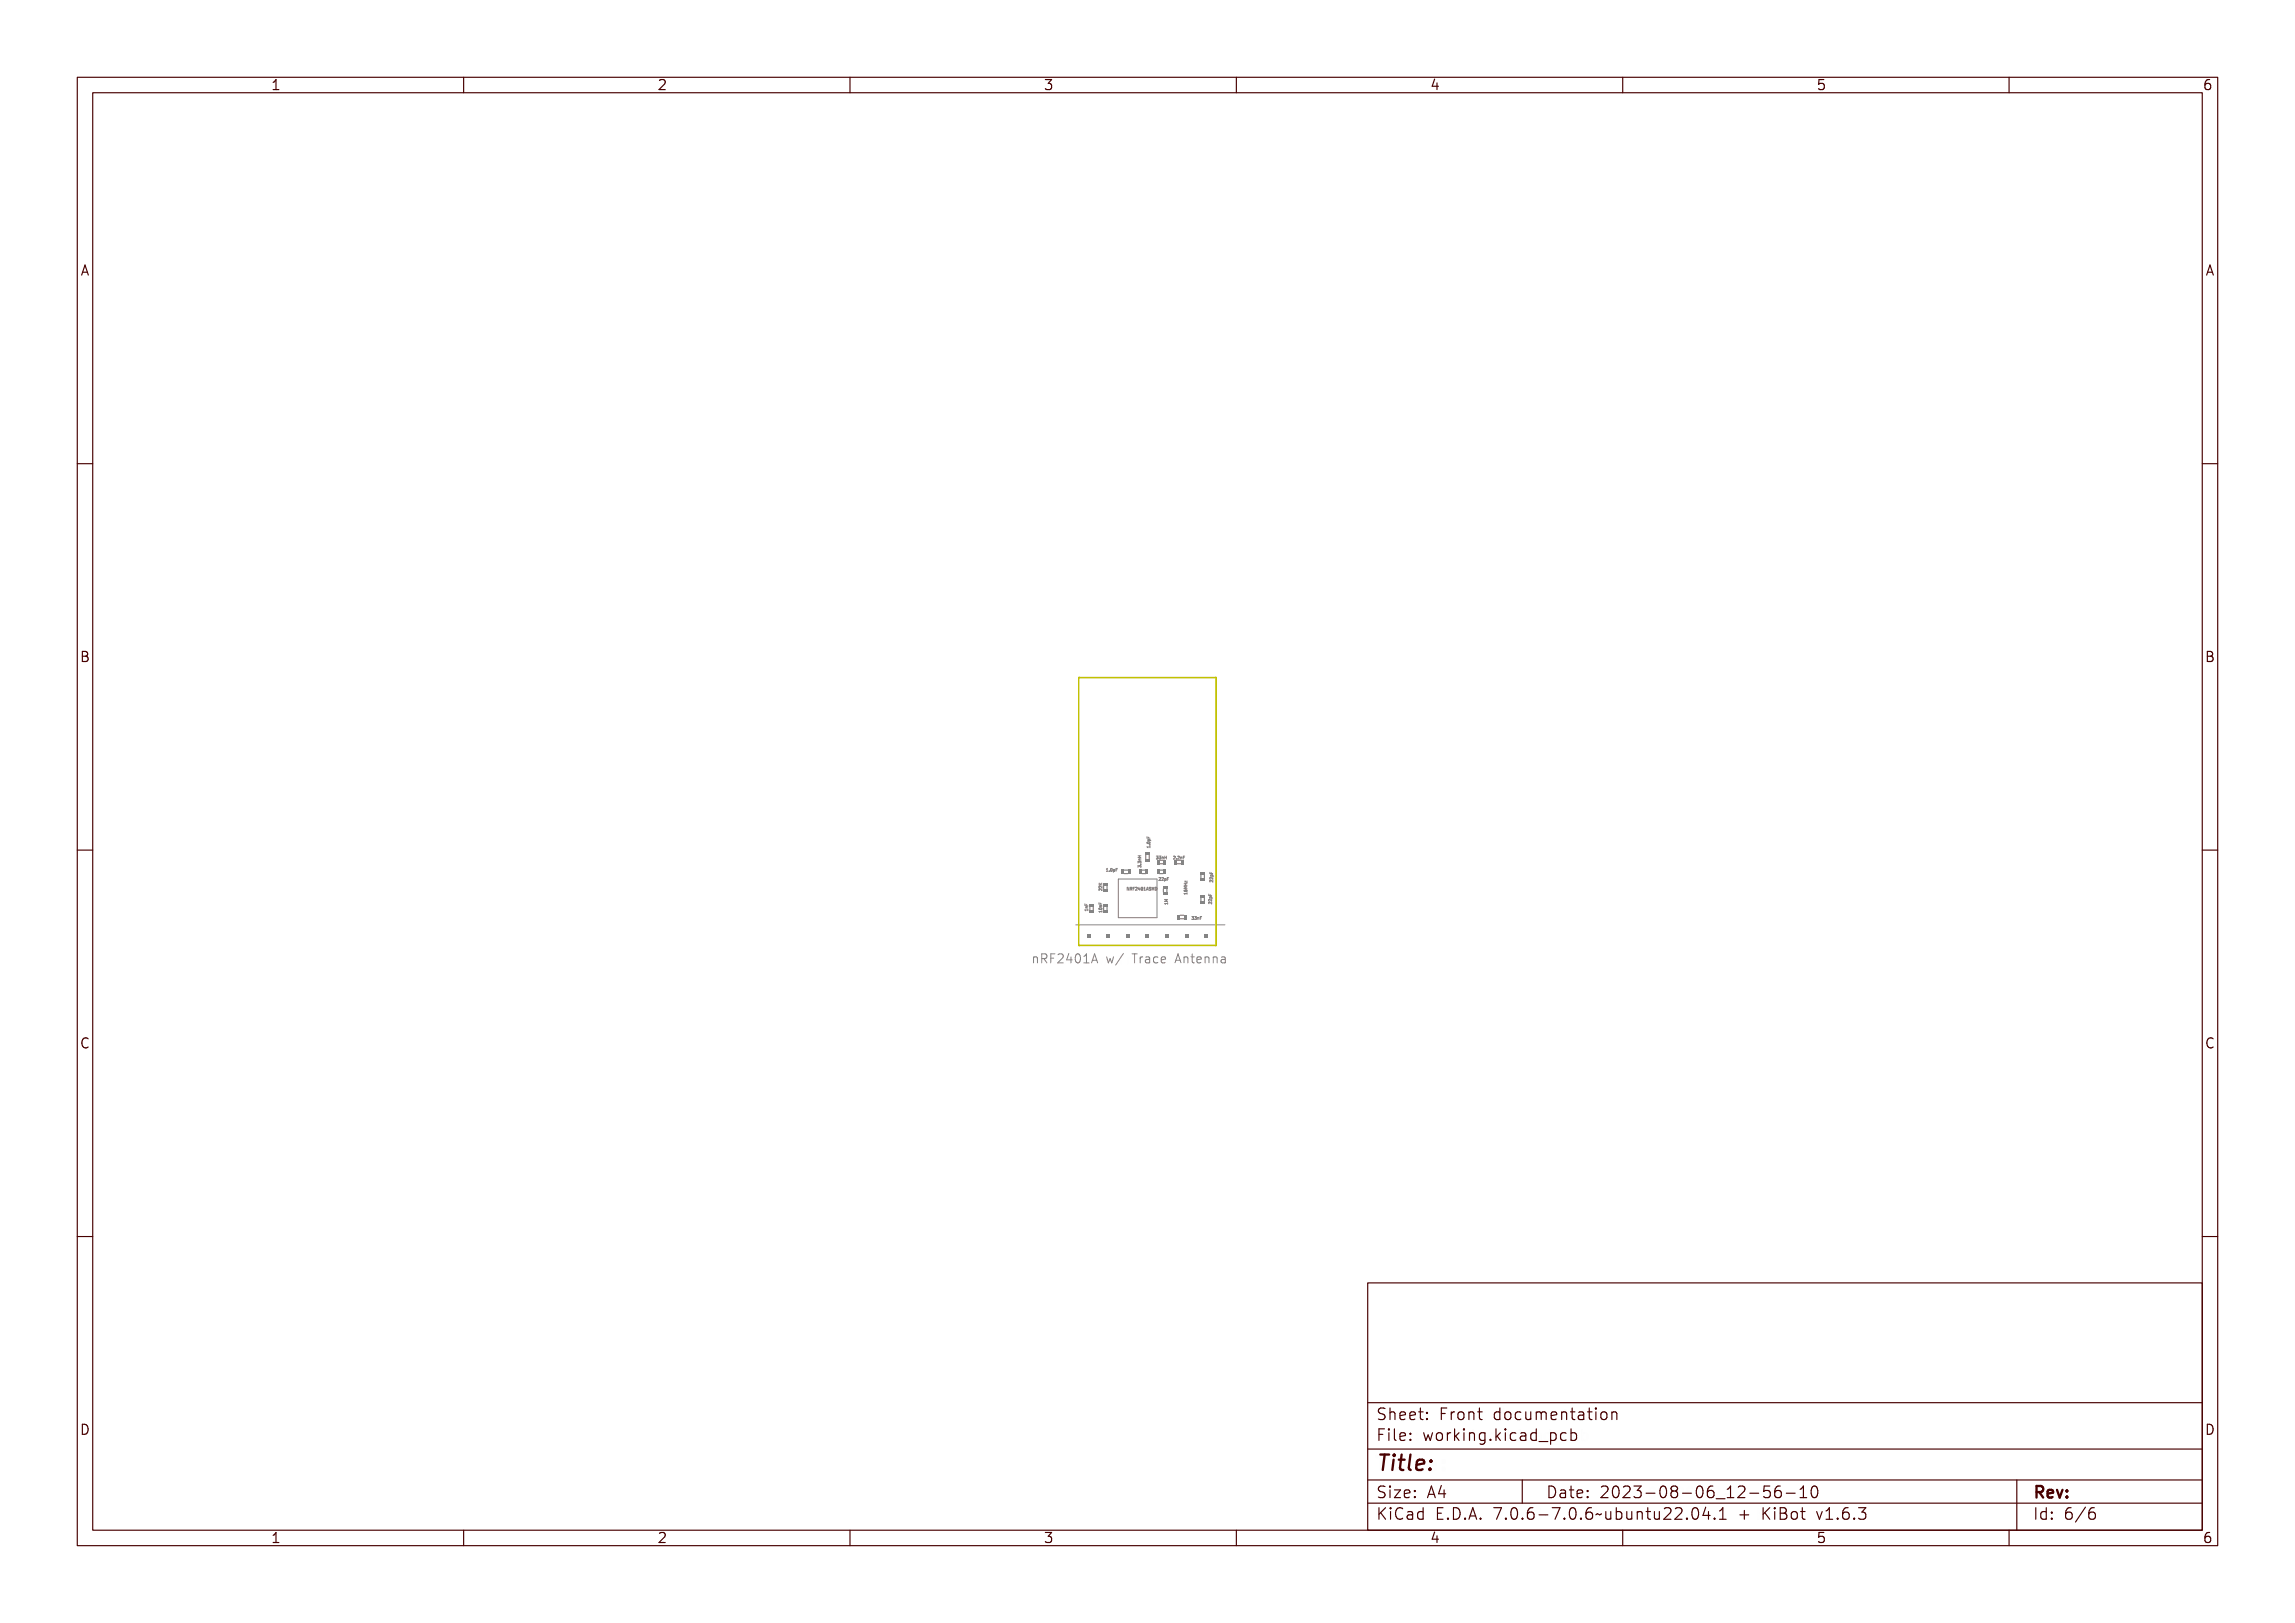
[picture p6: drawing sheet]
<svg xmlns="http://www.w3.org/2000/svg" width="297mm" height="210mm" viewBox="0 0 297 210" stroke-linecap="round" stroke-linejoin="round" font-family="sans-serif">
<defs><g id="words">
<text font-size="2.7" fill="#480000" x="178" y="190.3">Title:</text>
<g font-size="2" fill="#480000">
<text x="178" y="183.7">Sheet: Front documentation</text>
<text x="178" y="186.5">File: working.kicad_pcb</text>
<text x="178" y="193.9">Size: A4</text>
<text x="178" y="196.6">KiCad E.D.A. 7.0.6-7.0.6~ubuntu22.04.1 + KiBot v1.6.3</text>
<text x="200" y="193.9">Date: 2023-08-06_12-56-10</text>
<text x="263" y="196.6">Id: 6/6</text>
<text x="263" y="193.9">Rev:</text>
</g>
<g font-size="1.7" fill="#480000">
<text x="35" y="11.7">1</text>
<text x="85" y="11.7">2</text>
<text x="135" y="11.7">3</text>
<text x="185" y="11.7">4</text>
<text x="235" y="11.7">5</text>
<text x="285" y="11.7">6</text>
<text x="10.5" y="35.7">A</text>
<text x="285.5" y="35.7">A</text>
<text x="10.5" y="85.6">B</text>
<text x="285.5" y="85.6">B</text>
<text x="10.5" y="135.7">C</text>
<text x="285.5" y="135.7">C</text>
<text x="10.5" y="185.6">D</text>
<text x="285.5" y="185.6">D</text>
<text x="35" y="199.7">1</text>
<text x="85" y="199.7">2</text>
<text x="135" y="199.7">3</text>
<text x="185" y="199.7">4</text>
<text x="235" y="199.7">5</text>
<text x="285" y="199.7">6</text>
</g>
<text font-size="1.6" fill="#848484" x="133.4" y="124.7">nRF2401A w/ Trace Antenna</text>
<g font-size=".5" fill="#848484">
<text x="143.2" y="112.8">1.0pF</text>
<text x="147.7" y="112.3" transform="rotate(-90 147.7 112.3)">3.3nH</text>
<text x="148.8" y="109.8" transform="rotate(-90 148.8 109.8)">1.0pF</text>
<text x="149.6" y="111.2">33nH</text>
<text x="149.9" y="113.9">22pF</text>
<text x="151.8" y="111.2">2.2nF</text>
<text x="140.8" y="117.9" transform="rotate(-90 140.8 117.9)">1nF</text>
<text x="142.6" y="118.1" transform="rotate(-90 142.6 118.1)">10nF</text>
<text x="142.6" y="115.3" transform="rotate(-90 142.6 115.3)">22K</text>
<text x="145.8" y="115.2">NRF2401ASMD</text>
<text x="151.1" y="117.1" transform="rotate(-90 151.1 117.1)">1M</text>
<text x="153.6" y="115.8" transform="rotate(-90 153.6 115.8)">16MHz</text>
<text x="154.2" y="119">33nF</text>
<text x="156.8" y="117" transform="rotate(-90 156.8 117)">22pF</text>
<text x="157" y="114.2" transform="rotate(-90 157 114.2)">22pF</text>
</g>
</g></defs>
<g fill="none" stroke="#848484" stroke-width=".13">
<path d="M139.2 119.7h19.3M140.4 117.8h.3l.1-.1v.2l-.1-.1h-.2l-.1 .1zM140.4 117.1l.1 .1h.1v-.1v.1l.2 .1h-.4zM140.5 117.4h.3l-.3 .1 .3 .1h-.3zM142.2 118h.4v-.1v.2v-.1h-.3v.1zM142.2 117l.1 .1h.1v-.1v.1l.2 .1h-.4zM142.2 114.4l.2 .2 .2-.2-.2 .2 .2 .1h-.4l.2-.1zM142.3 117.6a.18 .18 0 0 1 .2 0 .18 .18 0 0 1 .1 .2h-.3zM142.3 115.1h.1l.2 .1v-.1v.2l-.3-.2v.2zM142.3 114.8h.1l.2 .1v-.1v.2l-.3-.2v.2zM142.3 117.7h.3l-.2 .1zM142.4 117.3h.2l-.2 .1 .2 .1h-.3z"/>
<path d="M143.2 112.4h.2v.3l.1 .1h-.3l.1-.4zM143.6 112.7l.1 .1zM143.8 112.4h.1a.17 .17 0 0 1 .2 .2 .17 .17 0 0 1-.3 .1zM143.9 112.4l.1 .1-.1 .2zM144.1 112.5h.1a.12 .12 0 0 1 .2 .1 .12 .12 0 0 1-.2 .1l-.1 .2zM144.4 112.4h.3h-.2v.1h.1l-.1 .1v.2zM145.8 114.8l.2 .3v-.3v.4l-.1-.3-.1 .3zM146.1 114.8l.2 .1v.1l.1 .2-.2-.2-.1 .2zM146.2 114.9l.1 .1h-.1zM146.4 114.8h.2l-.1 .1v.1h.1h-.1v.2zM146.7 114.9a.16 .16 0 0 1 .2 .1 .16 .16 0 0 1-.1 .2h.1h-.2l.2-.3zM147.1 114.8l.1 .4-.2-.1z"/>
<path d="M147.2 114.9v.2h-.2zM147.3 110.8h.4l-.2 .1v.1l.2 .1h-.4l.2-.1v-.1zM147.3 112.1h.2a.11 .11 0 0 1 .2 0 .11 .11 0 0 1-.1 .2v-.2l-.1 .1-.1-.1-.1 .2zM147.3 111.5h.2a.11 .11 0 0 1 .2 0 .11 .11 0 0 1-.1 .2v-.2l-.1 .1-.1-.1-.1 .2zM147.3 114.9l.1-.1a.17 .17 0 0 1 .1 .2 .17 .17 0 0 1-.2 .2zM147.4 114.9l.1 .1-.1 .2zM147.4 111.2l.3-.1-.3 .1 .3 .1h-.3zM147.6 111.8l.1 .1zM147.6 114.9l.2-.1v.4h-.2h.1v-.3zM148 114.8l.2 .4-.1-.1-.2 .1zM148 114.9l.1 .2h-.1zM148.2 114.9l.2-.1-.1 .2a.14 .14 0 0 1 .1 .1 .14 .14 0 0 1-.2 .1l.2-.1-.2-.1z"/>
<path d="M148.5 109.6h.3v-.1v.2l-.3-.1v.1zM148.5 108.3v.2h.1l.1-.2v.2h.1h-.3zM148.5 109a.18 .18 0 0 1 .2-.1 .18 .18 0 0 1 .1 .2h-.3zM148.5 114.8l.1 .2 .2-.2v.4l-.1-.3-.1 .2-.1-.2v.3zM148.5 109h.3l-.2 .1zM148.6 108.6a.13 .13 0 0 1 .2 0 .13 .13 0 0 1 0 .2h.1h-.3zM148.8 109.3v.1zM148.8 114.8a.19 .19 0 0 1 .2 .2 .19 .19 0 0 1-.2 .2zM148.9 114.9a.14 .14 0 0 1 .1 .1 .14 .14 0 0 1-.1 .2zM149.2 115.1l.1-.3v.4M149.5 114.8a.19 .19 0 0 1 .2 .2 .19 .19 0 0 1-.2 .2zM149.6 110.8h.2v.2a.11 .11 0 0 1 0 .2 .11 .11 0 0 1-.2-.1h.2l-.1-.1 .1-.1z"/>
<path d="M149.9 110.8h.2v.2a.11 .11 0 0 1 0 .2 .11 .11 0 0 1-.2-.1h.2l-.1-.1 .1-.1zM149.9 113.6a.16 .16 0 0 1 .3 .1 .16 .16 0 0 1-.2 .2h.2h-.3l.2-.2zM150.2 110.9h.2v.3l-.1-.3-.1 .3zM150.2 113.6a.16 .16 0 0 1 .3 .1 .16 .16 0 0 1-.2 .2h.2h-.3l.2-.2zM150.5 110.8v.2h.2v-.2v.4v-.2h-.2v.2zM150.5 113.7h.1a.12 .12 0 0 1 .2 .1 .12 .12 0 0 1-.2 .1l-.1 .1zM150.7 111h.2M150.9 113.6h.2h-.2v.1h.2l-.2 .1v.1zM150.9 110.8v.3M151.8 110.8a.16 .16 0 0 1 .3 .1 .16 .16 0 0 1-.2 .2l.1 .1h-.2l.2-.3zM152.2 111.1l.1 .1zM152.4 110.8a.16 .16 0 0 1 .3 .1 .16 .16 0 0 1-.2 .2l.1 .1h-.2l.2-.3z"/>
<path d="M152.7 110.9h.2v.3l-.1-.3-.1 .3zM153 110.8h.3h-.2v.2h.1h-.1v.2zM153.3 115.6h.3v-.1v.2h-.3v.1zM153.3 114.9h.3l-.3 .1h.2l-.2 .1 .3 .1h-.3l.1-.1zM153.3 114.6h.3l-.1 .1v.1l.1 .1h-.3l.1-.1v-.1zM153.3 115.3l.1 .1a.12 .12 0 0 1 .1-.1 .12 .12 0 0 1 .1 0 .12 .12 0 0 1-.1 .2l-.2-.1zM153.4 114.4l.2 .1v-.1v.2l-.2-.2v.2zM153.6 114v.2l-.2-.2v.2M154.2 118.6h.2v.2a.11 .11 0 0 1 0 .2 .11 .11 0 0 1-.2-.1h.2l-.1-.1 .1-.1zM154.5 118.6h.2v.2a.11 .11 0 0 1 0 .2 .11 .11 0 0 1-.2-.1h.2l-.1-.1 .1-.1zM154.8 118.7h.2v.3l-.1-.3-.1 .3zM155.1 118.6h.2l-.1 .1v.1h.1h-.1v.2z"/>
<path d="M156.5 115.9v.1h.1v-.1v.1l.2 .1h-.3zM156.5 116.8h.1l.2 .1v-.1v.2l-.2-.2-.1 .2zM156.5 116.5h.1l.2 .1v-.1v.2l-.2-.2-.1 .2zM156.6 116.2a.13 .13 0 0 1 .2 0 .13 .13 0 0 1 0 .1l.1 .1h-.4zM156.6 113v.2h.1l.1-.2v.2h.2h-.4zM156.6 114h.1l.2 .1 .1-.2v.3l-.3-.2-.1 .2zM156.6 113.7h.1l.2 .1 .1-.2v.3l-.3-.2-.1 .2zM156.7 113.4a.13 .13 0 0 1 .2-.1 .13 .13 0 0 1 0 .2l.2 .1h-.4zM133.6 123.9h.1v.1a.28 .28 0 0 1 .3-.1 .28 .28 0 0 1 .2 .3v.5h-.1v-.6l-.2-.1-.2 .1v.6h-.1zM134.5 123.6a.58 .58 0 0 1 .6 .2v.2l-.2 .2 .4 .5h-.2l-.2-.3-.1-.1h-.2v.4h-.1zM134.6 123.7h.2a.2 .2 0 0 1 .2 .2 .2 .2 0 0 1-.2 .2h-.2zM135.5 123.6h.6v.1h-.5v.4h.5v.1h-.5v.5h-.1z"/>
<path d="M136.3 123.7a.41 .41 0 0 1 .7 .1 .41 .41 0 0 1-.3 .5l-.2 .3h.5v.1h-.7l.2-.2a.61 .61 0 0 0 .3-.7l-.2-.1-.3 .1zM137.7 123.6h.2v.7h.1v.2h-.1v.2h-.2v-.2h-.5v-.2zM137.7 123.7v.6h-.3zM138.3 123.7a.39 .39 0 0 1 .5 0 .39 .39 0 0 1 .1 .5 .41 .41 0 0 1-.3 .6 .41 .41 0 0 1-.4-.6zM138.5 123.7h.1a.62 .62 0 0 1 0 .9 .62 .62 0 0 1-.1-.9zM139.2 123.7l.4-.1v1h.3v.1h-.7v-.1h.3v-.9l-.3 .1zM140.3 123.6h.2l.4 1.1h-.2l-.1-.3h-.4v.3h-.2zM140.4 123.7l.2 .6h-.3zM141.8 123.9h.2l.1 .7 .1-.5h.2l.1 .5 .1-.7h.2l-.2 .8h-.2l-.1-.4-.1 .4h-.2zM143.5 123.6h.1l-.6 1.3h-.1zM144.7 123.6h.9v.1h-.4v1h-.2v-1h-.3zM145.9 123.9h.1v.2a.24 .24 0 0 1 .2-.2 .24 .24 0 0 1 .3 .2 .28 .28 0 0 0-.4-.1 .28 .28 0 0 0-.1 .3v.4h-.1z"/>
<path d="M146.7 123.9h.1a.34 .34 0 0 1 .4 0 .34 .34 0 0 1 .1 .4v.4h-.1v-.1a.3 .3 0 0 1-.4 .2 .3 .3 0 0 1-.2-.4 .3 .3 0 0 1 .4-.2h.2a.28 .28 0 0 0-.2-.2 .28 .28 0 0 0-.3 .1zM146.8 124.4l.4-.1a.24 .24 0 0 1-.1 .3 .24 .24 0 0 1-.3 0zM147.7 124l.4-.1h.2v.2a.31 .31 0 0 0-.5 0 .31 .31 0 0 0 0 .4 .31 .31 0 0 0 .5 .1v.1a.45 .45 0 0 1-.6-.1 .45 .45 0 0 1 0-.6zM148.6 124a.38 .38 0 0 1 .5-.1 .38 .38 0 0 1 .1 .4h-.6a.33 .33 0 0 0 .3 .4 .33 .33 0 0 0 .3-.1v.1a.47 .47 0 0 1-.6-.1 .47 .47 0 0 1 0-.6zM148.7 124.1l.3-.1 .1 .2h-.5zM150.6 123.6h.2l.4 1.1h-.2l-.1-.3h-.4v.3h-.2zM150.7 123.7l.2 .6h-.3zM151.4 123.9h.1v.1a.28 .28 0 0 1 .3-.1 .28 .28 0 0 1 .2 .3v.5h-.1v-.6l-.2-.1-.2 .1v.6h-.1zM152.5 123.6h.1v.3h.3v.1h-.3v.6h.3v.1h-.1a.24 .24 0 0 1-.3-.2v-.5h-.3v-.1h.3zM153.3 124a.38 .38 0 0 1 .4-.1 .38 .38 0 0 1 .2 .4h-.6a.33 .33 0 0 0 .2 .3 .33 .33 0 0 0 .4 0v.1a.47 .47 0 0 1-.6-.1 .47 .47 0 0 1 0-.6zM153.4 124.1l.3-.1 .1 .2h-.5zM154.2 123.9h.1v.1a.28 .28 0 0 1 .3-.1 .28 .28 0 0 1 .2 .3v.5h-.1v-.6l-.2-.1-.2 .1v.6h-.1z"/>
<path d="M155.1 123.9h.1v.1a.28 .28 0 0 1 .4-.1 .28 .28 0 0 1 .1 .3v.5h-.1v-.6l-.2-.1-.1 .1-.1 .6h-.1zM156.1 123.9h.1a.34 .34 0 0 1 .4 0 .34 .34 0 0 1 .1 .4v.4h-.1v-.1a.3 .3 0 0 1-.4 .2 .3 .3 0 0 1-.2-.4 .3 .3 0 0 1 .4-.2h.2a.28 .28 0 0 0-.3-.2 .28 .28 0 0 0-.2 .1zM156.2 124.4l.4-.1a.24 .24 0 0 1-.1 .3 .24 .24 0 0 1-.4 0zM157.2 123.8h.1l.2 .2v.6M158.1 123.9h.4l.1 .7M158.6 124.1h-.4a.23 .23 0 0 0-.2 .3 .23 .23 0 0 0 .2 .2l.4-.1"/>
<circle cx="142.4" cy="117.7" r=".03"/>
<circle cx="143.9" cy="112.6" r=".03"/>
<circle cx="144.2" cy="112.6" r=".09"/>
<circle cx="147.4" cy="115" r=".03"/>
<circle cx="148.6" cy="109" r=".03"/>
<circle cx="148.7" cy="108.8" r=".09"/>
<circle cx="150.6" cy="113.8" r=".09"/>
<circle cx="153.5" cy="115.4" r=".08"/>
<circle cx="156.7" cy="116.3" r=".09"/>
<circle cx="156.8" cy="113.5" r=".09"/>
<circle cx="138.6" cy="124.2" r=".1"/>
</g>
<path d="M147.7 113h.5M147.7 112.6h.5" fill="none" stroke="#848484" stroke-width=".15"/>
<g fill="#848484">
<path d="M148.2 112.5h.3v.6h-.3z" fill-rule="evenodd"/>
<path d="M147.4 112.5h.3v.6h-.3z" fill-rule="evenodd"/>
<path d="M140.6 120.8h.5v.5h-.5z" fill-rule="evenodd"/>
<path d="M143.2 120.8h.5v.5h-.5z" fill-rule="evenodd"/>
<path d="M145.7 120.8h.5v.5h-.5z" fill-rule="evenodd"/>
<path d="M148.2 120.8h.6v.5h-.6z" fill-rule="evenodd"/>
<path d="M150.8 120.8h.5v.5h-.5z" fill-rule="evenodd"/>
<path d="M153.3 120.8h.5v.5h-.5z" fill-rule="evenodd"/>
<path d="M155.9 120.8h.5v.5h-.5z" fill-rule="evenodd"/>
</g>
<path d="M155.4 113.2v.5M155.9 113.2v.5" fill="none" stroke="#848484" stroke-width=".15"/>
<g fill="#848484">
<path d="M155.3 113.7h.6v.3h-.6z" fill-rule="evenodd"/>
<path d="M155.3 112.9h.6v.3h-.6z" fill-rule="evenodd"/>
</g>
<path d="M150 111.8h.5" fill="none" stroke="#848484" stroke-width=".15"/>
<g fill="#848484">
<path d="M150.5 111.2h.3v.6h-.3z" fill-rule="evenodd"/>
<path d="M149.7 111.2h.3v.6h-.3z" fill-rule="evenodd"/>
</g>
<path d="M142.8 117.3v.5M143.3 117.3v.5" fill="none" stroke="#848484" stroke-width=".15"/>
<g fill="#848484">
<path d="M142.7 117h.6v.3h-.6z" fill-rule="evenodd"/>
<path d="M142.7 117.8h.6v.3h-.6z" fill-rule="evenodd"/>
</g>
<path d="M145.5 113h.5M145.5 112.6h.5" fill="none" stroke="#848484" stroke-width=".15"/>
<g fill="#848484">
<path d="M146 112.5h.3v.6h-.3z" fill-rule="evenodd"/>
<path d="M145.1 112.5h.3v.6h-.3z" fill-rule="evenodd"/>
</g>
<path d="M150.6 115v.5M151 115v.5" fill="none" stroke="#848484" stroke-width=".15"/>
<g fill="#848484">
<path d="M150.5 115.5h.6v.3h-.6z" fill-rule="evenodd"/>
<path d="M150.5 114.7h.6v.3h-.6z" fill-rule="evenodd"/>
</g>
<path d="M152.3 111.8h.5" fill="none" stroke="#848484" stroke-width=".15"/>
<g fill="#848484">
<path d="M152 111.2h.3v.6h-.3z" fill-rule="evenodd"/>
<path d="M152.8 111.2h.3v.6h-.3z" fill-rule="evenodd"/>
</g>
<path d="M141 117.3v.5M141.5 117.3v.5" fill="none" stroke="#848484" stroke-width=".15"/>
<g fill="#848484">
<path d="M141 117h.6v.3h-.6z" fill-rule="evenodd"/>
<path d="M141 117.8h.6v.3h-.6z" fill-rule="evenodd"/>
</g>
<path d="M144.7 113.7h5v5h-5z" fill="none" stroke="#848484" stroke-width=".13"/>
<path d="M152.7 118.4h.5M152.7 118.9h.5" fill="none" stroke="#848484" stroke-width=".15"/>
<g fill="#848484">
<path d="M152.4 118.4h.3v.6h-.3z" fill-rule="evenodd"/>
<path d="M153.2 118.4h.3v.6h-.3z" fill-rule="evenodd"/>
</g>
<path d="M148.3 110.7v.5M148.7 110.7v.5" fill="none" stroke="#848484" stroke-width=".15"/>
<g fill="#848484">
<path d="M148.2 111.2h.6v.3h-.6z" fill-rule="evenodd"/>
<path d="M148.2 110.4h.6v.3h-.6z" fill-rule="evenodd"/>
</g>
<path d="M150 112.6h.5M150 113h.5" fill="none" stroke="#848484" stroke-width=".15"/>
<g fill="#848484">
<path d="M149.7 112.5h.3v.6h-.3z" fill-rule="evenodd"/>
<path d="M150.5 112.5h.3v.6h-.3z" fill-rule="evenodd"/>
</g>
<path d="M142.8 114.6v.5M143.3 114.6v.5" fill="none" stroke="#848484" stroke-width=".15"/>
<g fill="#848484">
<path d="M142.7 114.3h.6v.3h-.6z" fill-rule="evenodd"/>
<path d="M142.7 115.1h.6v.3h-.6z" fill-rule="evenodd"/>
</g>
<path d="M155.4 116.2v.5M155.9 116.2v.5" fill="none" stroke="#848484" stroke-width=".15"/>
<g fill="#848484">
<path d="M155.3 115.9h.6v.3h-.6z" fill-rule="evenodd"/>
<path d="M155.3 116.7h.6v.3h-.6z" fill-rule="evenodd"/>
</g>
<path d="M139.6 87.7h17.8v34.6h-17.8z" fill="none" stroke="#c2c200" stroke-width=".2"/>
<g fill="none" stroke="#480000" stroke-width=".15">
<path d="M10 10h277v190h-277zM12 12h273v186h-273zM60 10v2M110 10v2M160 10v2M210 10v2M260 10v2M10 60h2M285 60h2M10 110h2M285 110h2M10 160h2"/>
<path d="M285 160h2M177 166h108v32h-108zM60 198v2M110 198v2M160 198v2M177 181.5h108M177 187.5h108M177 191.5h108M177 194.5h108M178.1 195.2h.2v.6l.6-.6h.3l-.6 .6 .6 .8h-.2l-.5-.7-.2 .2v.5h-.2zM178.2 185h.9v.2h-.7v.4h.6v.2h-.6v.7h-.2zM178.3 182.4l.5-.1h.2v.2a.34 .34 0 0 0-.4-.1 .34 .34 0 0 0-.2 .4 .62 .62 0 0 1 .6 .7 .71 .71 0 0 1-.8 .2v-.2a.4 .4 0 0 0 .4 .1 .4 .4 0 0 0 .3-.3l-.4-.2a.4 .4 0 0 1-.3-.3 .4 .4 0 0 1 .1-.4z"/>
<path d="M178.3 192.5l.5-.1h.2v.2a.34 .34 0 0 0-.4-.1 .34 .34 0 0 0-.2 .4 .62 .62 0 0 1 .6 .7 .71 .71 0 0 1-.8 .2v-.2a.4 .4 0 0 0 .4 .1 .4 .4 0 0 0 .3-.3l-.4-.2a.4 .4 0 0 1-.3-.3 .4 .4 0 0 1 .1-.4zM179.4 182.2h.2v.6a.35 .35 0 0 1 .4-.1 .35 .35 0 0 1 .2 .4v.6h-.2v-.8l-.2-.1a.28 .28 0 0 0-.2 .3v.6h-.2zM179.5 185.4h.4v.9h.4v.2h-.9v-.2h.3v-.8h-.2zM179.5 192.8h.4v.9h.4v.1h-.9v-.1h.3v-.8h-.2zM179.5 195.6h.4v.9h.4v.1h-.9v-.1h.3v-.8h-.2zM179.7 184.9h.2v.3h-.2zM179.7 192.3h.2v.3h-.2zM179.7 195.1h.2v.3h-.2zM180.6 184.9h.4v1.3l.1 .1h.3v.2a.4 .4 0 0 1-.5-.4v-1h-.3zM180.6 192.8h.8v.1l-.6 .8h.6v.1h-.8v-.1l.6-.8h-.6zM180.7 182.8a.49 .49 0 0 1 .6-.1 .49 .49 0 0 1 .2 .5h-.8a.42 .42 0 0 0 .3 .4 .42 .42 0 0 0 .4-.1v.2a.6 .6 0 0 1-.8-.1 .6 .6 0 0 1 .1-.8zM180.7 195.4l.3-.2h.2h.3v.2a.43 .43 0 0 0-.6 0 .43 .43 0 0 0-.2 .5 .43 .43 0 0 0 .2 .5 .43 .43 0 0 0 .6 0v.2a.62 .62 0 0 1-.7 0 .62 .62 0 0 1-.3-.7z"/>
<path d="M180.8 182.9l.2-.1a.27 .27 0 0 1 .3 .3h-.6zM181.8 195.6a.5 .5 0 0 1 .6-.1 .5 .5 0 0 1 .2 .5v.6h-.1v-.1a.38 .38 0 0 1-.5 .2 .38 .38 0 0 1-.2-.5 .38 .38 0 0 1 .4-.2h.3a.35 .35 0 0 0-.3-.4 .35 .35 0 0 0-.4 .2zM181.9 182.8a.49 .49 0 0 1 .6-.1 .49 .49 0 0 1 .2 .5h-.8a.42 .42 0 0 0 .3 .4 .42 .42 0 0 0 .5-.1v.2a.6 .6 0 0 1-.9-.1 .6 .6 0 0 1 .1-.8zM181.9 185.5a.49 .49 0 0 1 .6-.1 .49 .49 0 0 1 .2 .5h-.8a.42 .42 0 0 0 .3 .4 .42 .42 0 0 0 .5-.1v.2a.6 .6 0 0 1-.9-.1 .6 .6 0 0 1 .1-.8zM181.9 192.9a.49 .49 0 0 1 .6-.1 .49 .49 0 0 1 .2 .5h-.8a.42 .42 0 0 0 .3 .4 .42 .42 0 0 0 .5-.1v.2a.6 .6 0 0 1-.9-.1 .6 .6 0 0 1 .1-.8zM182 196.2l.5-.1a.31 .31 0 0 1-.2 .4 .31 .31 0 0 1-.4-.1zM182 182.9l.2-.1a.27 .27 0 0 1 .3 .3h-.6zM182 185.6l.2-.1a.27 .27 0 0 1 .3 .3h-.6zM182 193l.2-.1a.27 .27 0 0 1 .3 .3h-.6zM183 195.7l.4-.2 .2 .2v-.6h.2v1.5h-.2v-.1a.42 .42 0 0 1-.5 .1 .42 .42 0 0 1-.2-.5zM183.2 195.8a.23 .23 0 0 1 .4 0v.3a.33 .33 0 0 1-.2 .4 .48 .48 0 0 1-.2-.7zM183.2 182.3h.2v.4h.4v.1h-.4v.7l.1 .1h.3v.1a.41 .41 0 0 1-.6-.3v-.6h-.3v-.1h.3z"/>
<path d="M183.3 185.4h.2v.3h-.2zM183.3 186.2h.2v.3h-.2zM183.3 192.8h.2v.3h-.2zM183.3 193.6h.2v.2h-.2zM184.5 182.7h.2v.3h-.2zM184.5 183.5h.2v.2h-.2zM185.2 185.4h.2l.2 .8 .1-.5h.2l.2 .5 .1-.8h.2l-.2 1.1h-.2l-.2-.7-.2 .7h-.1zM185.4 195.2h.9v.2h-.7v.4h.6v.2h-.6v.5h.7v.1h-.9zM185.7 192.4h.2l.5 1.4h-.2l-.1-.3h-.5l-.1 .3h-.2zM185.8 192.6l.2 .7h-.4zM186.6 182.3h.9v.2h-.7v.4h.6v.2h-.6v.6h-.2zM186.7 185.5a.56 .56 0 0 1 .8 .2 .56 .56 0 0 1-.3 .7 .57 .57 0 0 1-.6-.2 .57 .57 0 0 1 .1-.7z"/>
<path d="M186.8 185.6a.26 .26 0 0 1 .3-.1 .26 .26 0 0 1 .2 .2v.2a.33 .33 0 0 1-.3 .4l-.2-.2zM186.9 196.4h.2v.2h-.2zM187.1 192.4h.2v.9h.2v.2h-.2v.3h-.2v-.3h-.6v-.2zM187.1 192.6v.7h-.4zM187.8 195.2a.76 .76 0 0 1 .9 .7 .76 .76 0 0 1-.9 .7zM188 195.4a.5 .5 0 0 1 .5 .2 .5 .5 0 0 1 0 .5 .39 .39 0 0 1-.5 .4zM188 182.7h.2v.2a.41 .41 0 0 1 .6-.2v.2a.37 .37 0 0 0-.5-.1 .37 .37 0 0 0-.1 .4v.5h-.2zM188 185.4h.2v.2a.41 .41 0 0 1 .6-.2v.2a.37 .37 0 0 0-.5-.1 .37 .37 0 0 0-.1 .4v.6h-.2zM189.1 184.9h.1v.9l.5-.4h.2l-.4 .4 .5 .7h-.2l-.4-.6-.2 .1v.5h-.1zM189.1 182.8a.56 .56 0 0 1 .8 .2 .56 .56 0 0 1-.3 .7 .57 .57 0 0 1-.6-.2 .57 .57 0 0 1 .1-.7zM189.2 182.9a.26 .26 0 0 1 .3-.1 .26 .26 0 0 1 .2 .2v.2a.33 .33 0 0 1-.3 .4l-.2-.2zM189.3 196.4h.3v.2h-.3z"/>
<path d="M190.2 182.7h.2v.1a.35 .35 0 0 1 .4-.1 .35 .35 0 0 1 .3 .4v.6h-.2v-.8l-.2-.1a.28 .28 0 0 0-.3 .3v.6h-.2zM190.3 185.4h.4v.9h.4v.2h-.9v-.2h.4v-.8h-.3zM190.5 195.2h.3l.4 1.4h-.2l-.1-.3h-.5l-.1 .3h-.2zM190.6 184.9h.1v.3h-.1zM190.6 195.4l.2 .7h-.4zM191.4 185.4h.2v.1a.35 .35 0 0 1 .4-.1 .35 .35 0 0 1 .3 .4v.7h-.2v-.9l-.2-.1a.28 .28 0 0 0-.3 .3v.7h-.2zM191.7 182.3h.1v.4h.4v.1h-.4v.7l.1 .1h.3v.1a.41 .41 0 0 1-.5-.3v-.6h-.3v-.1h.3zM191.7 196.4h.3v.2h-.3zM192.7 185.5l.3-.2 .3 .2v-.1h.2v1a.53 .53 0 0 1-.8 .4v-.2a.36 .36 0 0 0 .4 .1 .36 .36 0 0 0 .2-.4l-.2 .1a.51 .51 0 0 1-.5-.2 .51 .51 0 0 1 0-.5zM192.8 185.6a.25 .25 0 0 1 .3-.1 .25 .25 0 0 1 .2 .2v.2a.32 .32 0 0 1-.3 .4 .47 .47 0 0 1-.2-.7zM193.8 195.2h.9l-.5 1.4h-.2l.5-1.2h-.7zM193.9 182.8l.3-.2 .3 .2v-.6h.2v1.5h-.2v-.1a.42 .42 0 0 1-.6 .1 .42 .42 0 0 1-.1-.5z"/>
<path d="M194.1 182.8a.42 .42 0 0 1 .4 .4 .42 .42 0 0 1-.3 .4 .48 .48 0 0 1-.1-.8zM194.1 186.2h.3v.3h-.3zM195.1 184.9h.2v.9l.4-.4h.3l-.5 .4 .5 .7h-.2l-.4-.6-.1 .1v.5h-.2zM195.1 182.8a.56 .56 0 0 1 .8 .2 .56 .56 0 0 1-.3 .7 .57 .57 0 0 1-.6-.2 .57 .57 0 0 1 .1-.7zM195.2 182.9a.26 .26 0 0 1 .3-.1 .26 .26 0 0 1 .2 .2v.2a.33 .33 0 0 1-.3 .4l-.2-.2zM195.3 196.4h.3v.2h-.3zM196.3 185.4h.5v.9h.3v.2h-.9v-.2h.4v-.8h-.3zM196.3 195.4a.45 .45 0 0 1 .5-.2 .45 .45 0 0 1 .3 .5v.2a.51 .51 0 0 1-.2 .6 .51 .51 0 0 1-.6 0l-.1-.6zM196.4 182.8l.5-.2 .2 .1v.2a.4 .4 0 0 0-.6 0 .4 .4 0 0 0 0 .6 .4 .4 0 0 0 .6 0v.2a.58 .58 0 0 1-.8-.1 .58 .58 0 0 1 .1-.8zM196.5 195.4a.39 .39 0 0 1 .4 .5v.2a.29 .29 0 0 1-.3 .4 .29 .29 0 0 1-.2-.4v-.5zM196.6 184.9h.2v.3h-.2zM197 191.5v3"/>
<path d="M197.4 182.7h.2v.8l.2 .1a.28 .28 0 0 0 .3-.3v-.6h.2v1h-.2v-.1a.35 .35 0 0 1-.4 .2 .35 .35 0 0 1-.3-.5zM197.6 185.5l.5-.2 .2 .1v.2a.4 .4 0 0 0-.6 0 .4 .4 0 0 0 0 .6 .4 .4 0 0 0 .6 0v.2a.58 .58 0 0 1-.8-.1 .58 .58 0 0 1 .1-.8zM197.7 196.4h.3v.2h-.3zM198.6 182.7h.1a.21 .21 0 0 1 .2-.1 .21 .21 0 0 1 .2 .2l.2-.2 .1 .1a1.27 1.27 0 0 1 .2 1h-.2v-.8l-.1-.1-.2 .1v.8h-.1v-.8l-.2-.1-.1 .1v.8h-.1zM198.7 185.4a.5 .5 0 0 1 .5-.1 .5 .5 0 0 1 .3 .5v.7h-.2v-.2a.38 .38 0 0 1-.5 .2 .38 .38 0 0 1-.2-.5 .38 .38 0 0 1 .5-.2h.2a.35 .35 0 0 0-.3-.4 .35 .35 0 0 0-.3 .2zM198.7 195.4l.3-.2h.2h.2v.2a.43 .43 0 0 0-.5 0 .43 .43 0 0 0-.1 .5 .44 .44 0 0 1 .6-.1 .44 .44 0 0 1 .1 .6 .47 .47 0 0 1-.6 .3 .47 .47 0 0 1-.3-.5v-.5zM198.8 186l.5-.1a.31 .31 0 0 1-.1 .4 .31 .31 0 0 1-.4-.1zM198.9 195.9a.3 .3 0 0 1 .4 .3 .3 .3 0 0 1-.4 .2l-.1-.2zM199.9 185.5l.3-.2 .3 .2v-.6h.2v1.6h-.2v-.2a.42 .42 0 0 1-.5 .1 .42 .42 0 0 1-.2-.5zM199.9 182.8a.49 .49 0 0 1 .6-.1 .49 .49 0 0 1 .2 .5h-.7a.42 .42 0 0 0 .2 .4 .42 .42 0 0 0 .5-.1v.2a.6 .6 0 0 1-.8-.1 .6 .6 0 0 1 0-.8zM200 196h.5v.2h-.5zM200 185.6a.23 .23 0 0 1 .4 0l.1 .3a.33 .33 0 0 1-.3 .4 .48 .48 0 0 1-.2-.7z"/>
<path d="M200.1 182.9l.2-.1a.27 .27 0 0 1 .3 .3h-.6zM200.1 192.4a.76 .76 0 0 1 1 .7 .76 .76 0 0 1-1 .7zM200.3 192.6a.5 .5 0 0 1 .5 .2 .5 .5 0 0 1 .1 .5 .39 .39 0 0 1-.6 .4zM200.9 186.8h1.2v.1h-1.2zM201 195.2h.9l-.5 1.4h-.2l.5-1.2h-.7zM201.1 182.7h.1v.1a.35 .35 0 0 1 .5-.1 .35 .35 0 0 1 .2 .4v.6h-.2v-.8l-.2-.1a.28 .28 0 0 0-.3 .3v.6h-.1zM201.4 192.8a.5 .5 0 0 1 .6-.1 .5 .5 0 0 1 .2 .5v.6h-.1v-.1a.38 .38 0 0 1-.5 .2 .38 .38 0 0 1-.2-.5 .38 .38 0 0 1 .4-.2h.3a.35 .35 0 0 0-.3-.4 .35 .35 0 0 0-.4 .2zM201.6 193.4l.5-.1a.31 .31 0 0 1-.2 .4 .31 .31 0 0 1-.4-.1zM202.2 185.4h.2v.1a.42 .42 0 0 1 .6-.1 .42 .42 0 0 1 .1 .5 .42 .42 0 0 1-.1 .5 .42 .42 0 0 1-.6-.1v.6h-.2zM202.5 182.3h.2v.4h.4v.1h-.4v.7l.1 .1h.3v.1a.41 .41 0 0 1-.6-.3v-.6h-.3v-.1h.3zM202.5 185.6a.24 .24 0 0 1 .3-.1 .24 .24 0 0 1 .1 .2l.1 .2a.32 .32 0 0 1-.3 .4 .48 .48 0 0 1-.2-.7zM202.5 196.4h.3v.2h-.3z"/>
<path d="M202.8 192.4h.2v.4h.4v.1h-.4v.7l.1 .1h.3v.1a.41 .41 0 0 1-.6-.3v-.6h-.3v-.1h.3zM203.5 182.7a.5 .5 0 0 1 .5-.1 .5 .5 0 0 1 .3 .5v.6h-.2v-.1a.38 .38 0 0 1-.5 .2 .38 .38 0 0 1-.2-.5 .38 .38 0 0 1 .5-.2h.2a.35 .35 0 0 0-.2-.4 .35 .35 0 0 0-.4 .2zM203.5 195.4a.45 .45 0 0 1 .6-.2 .45 .45 0 0 1 .2 .5v.2a.51 .51 0 0 1-.1 .6 .51 .51 0 0 1-.7 0l-.1-.6zM203.6 185.5l.5-.2 .2 .1v.2a.4 .4 0 0 0-.5 0 .4 .4 0 0 0 0 .6 .4 .4 0 0 0 .5 0v.2a.58 .58 0 0 1-.8-.1 .58 .58 0 0 1 .1-.8zM203.7 183.3l.4-.1a.31 .31 0 0 1-.1 .4 .31 .31 0 0 1-.4-.1zM203.7 195.4a.39 .39 0 0 1 .4 .5v.2a.29 .29 0 0 1-.2 .4 .29 .29 0 0 1-.3-.4v-.5zM203.9 192.9a.49 .49 0 0 1 .6-.1 .49 .49 0 0 1 .2 .5h-.8a.42 .42 0 0 0 .3 .4 .42 .42 0 0 0 .5-.1v.2a.6 .6 0 0 1-.9-.1 .6 .6 0 0 1 .1-.8zM204 193l.2-.1a.27 .27 0 0 1 .3 .3h-.6zM204.7 184.9h.1v.6a.41 .41 0 0 1 .6-.1 .41 .41 0 0 1 .2 .5 .42 .42 0 0 1-.2 .5 .42 .42 0 0 1-.6-.1v.2h-.1zM204.9 182.3h.2v.4h.4v.1h-.4v.7l.1 .1h.3v.1a.41 .41 0 0 1-.6-.3v-.6h-.3v-.1h.3zM204.9 185.6a.24 .24 0 0 1 .3-.1 .24 .24 0 0 1 .2 .2v.2a.32 .32 0 0 1-.3 .4 .48 .48 0 0 1-.2-.7zM204.9 196.4h.3v.2h-.3z"/>
<path d="M205.3 192.8h.2v.3h-.2zM205.3 193.6h.2v.2h-.2zM205.9 182.7h.5v.9h.3v.1h-.9v-.1h.4v-.8h-.3zM205.9 195.4l.3-.2h.2h.2v.2a.43 .43 0 0 0-.5 0 .43 .43 0 0 0-.1 .5 .44 .44 0 0 1 .6-.1 .44 .44 0 0 1 .1 .6 .47 .47 0 0 1-.5 .3 .47 .47 0 0 1-.4-.5v-.5zM206.1 195.9a.3 .3 0 0 1 .5 .3 .3 .3 0 0 1-.5 .2l-.1-.2zM206.2 182.2h.2v.3h-.2zM207 196l.3-.1 .5 .1 .2-.1a.32 .32 0 0 1-.5 .2h-.3l-.2 .1zM207.1 182.8a.56 .56 0 0 1 .8 .2 .56 .56 0 0 1-.2 .7 .57 .57 0 0 1-.7-.2 .57 .57 0 0 1 .1-.7zM207.3 182.9a.26 .26 0 0 1 .2-.1 .26 .26 0 0 1 .2 .2l.1 .2a.33 .33 0 0 1-.3 .4l-.3-.2zM207.4 192.5a.5 .5 0 0 1 .7 0 .5 .5 0 0 1-.1 .7l-.4 .5h.7v.1h-.9v-.1l.2-.3a.72 .72 0 0 0 .4-.8l-.3-.1-.3 .2zM208.3 182.7h.1v.1a.35 .35 0 0 1 .5-.1 .35 .35 0 0 1 .2 .4v.6h-.2v-.8l-.2-.1a.28 .28 0 0 0-.3 .3v.6h-.1zM208.3 195.6h.1l.1 .8 .2 .1a.28 .28 0 0 0 .2-.3v-.6h.2v1h-.2v-.1a.35 .35 0 0 1-.4 .2 .35 .35 0 0 1-.2-.5z"/>
<path d="M208.7 192.6a.45 .45 0 0 1 .5-.2 .45 .45 0 0 1 .3 .5v.2a.51 .51 0 0 1-.2 .6 .51 .51 0 0 1-.6 0l-.1-.6zM208.9 192.6a.39 .39 0 0 1 .4 .5v.2a.29 .29 0 0 1-.3 .4 .29 .29 0 0 1-.2-.4v-.5zM209.5 195.1h.2v.6a.41 .41 0 0 1 .5-.1 .41 .41 0 0 1 .2 .5 .42 .42 0 0 1-.2 .5 .42 .42 0 0 1-.5-.1v.1h-.2zM209.7 195.8a.24 .24 0 0 1 .3-.1 .24 .24 0 0 1 .2 .2v.2a.32 .32 0 0 1-.3 .4 .48 .48 0 0 1-.2-.7zM209.8 192.5a.5 .5 0 0 1 .7 0 .5 .5 0 0 1-.1 .7l-.4 .5h.7v.1h-.9v-.1l.2-.3a.72 .72 0 0 0 .4-.8l-.3-.1-.3 .2zM210 198v2M210.7 195.6h.2v.8l.2 .1a.28 .28 0 0 0 .2-.3v-.6h.2v1h-.2v-.1a.35 .35 0 0 1-.4 .2 .35 .35 0 0 1-.2-.5zM211 192.4a.49 .49 0 0 1 .6 0 .49 .49 0 0 1 .2 .6l-.2 .1a.45 .45 0 0 1 .2 .6 .45 .45 0 0 1-.6 .2l-.2-.1v-.2a.37 .37 0 0 0 .5 .1 .37 .37 0 0 0 .1-.5h-.4v-.2a.28 .28 0 0 0 .4-.1 .28 .28 0 0 0 0-.3 .28 .28 0 0 0-.4 0h-.2zM211.9 195.6h.2v.1a.35 .35 0 0 1 .4-.1 .35 .35 0 0 1 .2 .4v.6h-.2v-.8l-.2-.1a.28 .28 0 0 0-.2 .3v.6h-.2zM212.4 193.2h.5v.2h-.5zM213.3 195.2h.2v.4h.4v.1h-.4v.7l.1 .1h.3v.1a.41 .41 0 0 1-.6-.3v-.6h-.3v-.1h.3zM213.5 192.6a.45 .45 0 0 1 .5-.2 .45 .45 0 0 1 .3 .5v.2a.51 .51 0 0 1-.2 .6 .51 .51 0 0 1-.6 0l-.1-.6z"/>
<path d="M213.7 192.6a.39 .39 0 0 1 .4 .5v.2a.29 .29 0 0 1-.3 .4 .29 .29 0 0 1-.2-.4v-.5zM214.3 195.6h.2v.8l.2 .1a.28 .28 0 0 0 .2-.3v-.6h.2v1h-.2v-.1a.35 .35 0 0 1-.4 .2 .35 .35 0 0 1-.2-.5zM214.7 192.5a.41 .41 0 0 1 .6-.1 .41 .41 0 0 1 0 .6l-.1 .1a.43 .43 0 0 1 .3 .6 .43 .43 0 0 1-.7 .2 .41 .41 0 0 1-.2-.4 .41 .41 0 0 1 .3-.4l-.3-.2zM215.5 195.3a.5 .5 0 0 1 .7 0 .5 .5 0 0 1-.1 .7l-.4 .5h.6v.1h-.9v-.1l.3-.3a.72 .72 0 0 0 .3-.8l-.2-.1-.3 .2zM216 193.2h.5v.2h-.5zM216.7 195.3a.5 .5 0 0 1 .7 0 .5 .5 0 0 1-.1 .7l-.4 .5h.6v.1h-.9v-.1l.3-.3a.72 .72 0 0 0 .3-.8l-.2-.1-.3 .2zM217.1 192.6a.45 .45 0 0 1 .5-.2 .45 .45 0 0 1 .3 .5v.2a.51 .51 0 0 1-.2 .6 .51 .51 0 0 1-.6 0l-.1-.6zM217.3 192.6a.39 .39 0 0 1 .4 .5v.2a.29 .29 0 0 1-.3 .4 .29 .29 0 0 1-.2-.4v-.5zM218.2 196.4h.2v.2h-.2zM218.3 192.6l.3-.2h.2h.2v.2a.43 .43 0 0 0-.5 0 .43 .43 0 0 0-.1 .5 .44 .44 0 0 1 .6-.1 .44 .44 0 0 1 .1 .6 .47 .47 0 0 1-.6 .3 .47 .47 0 0 1-.3-.5v-.5zM218.5 193.1a.3 .3 0 0 1 .4 .3 .3 .3 0 0 1-.4 .2l-.1-.2zM219.2 195.4a.45 .45 0 0 1 .5-.2 .45 .45 0 0 1 .3 .5v.2a.51 .51 0 0 1-.2 .6 .51 .51 0 0 1-.6 0l-.2-.6z"/>
<path d="M219.2 194.2h1.3v.1h-1.3zM219.4 195.4a.39 .39 0 0 1 .4 .5v.2a.29 .29 0 0 1-.3 .4 .29 .29 0 0 1-.3-.4l.1-.5zM220.7 192.5l.5-.1v1.3h.3v.1h-.8v-.1h.3v-1.1h-.3zM220.8 195.2h.2v.9h.2v.2h-.2v.3h-.2v-.3h-.6v-.2zM220.8 195.4v.7h-.4zM221.8 196.4h.2v.2h-.2zM221.8 192.5a.5 .5 0 0 1 .8 0 .5 .5 0 0 1-.2 .7l-.4 .5h.7v.1h-.9v-.1l.2-.3a.72 .72 0 0 0 .4-.8l-.3-.1-.3 .2zM222.8 195.3l.5-.1v1.3h.3v.1h-.8v-.1h.3v-1.1h-.3zM223.2 193.2h.5v.2h-.5zM224.3 192.4h.7v.2h-.6v.3a.51 .51 0 0 1 .7 .5 .51 .51 0 0 1-.7 .5l-.2-.1v-.2a.37 .37 0 0 0 .6 0 .37 .37 0 0 0-.1-.5h-.4zM225.4 195.5h.2v.4h.4v.2h-.4v.4h-.2v-.4h-.4v-.2h.4zM225.5 192.6l.3-.2h.2h.2v.2a.43 .43 0 0 0-.5 0 .43 .43 0 0 0-.1 .5 .44 .44 0 0 1 .6-.1 .44 .44 0 0 1 .1 .6 .47 .47 0 0 1-.5 .3 .47 .47 0 0 1-.4-.5v-.5z"/>
<path d="M225.7 193.1a.3 .3 0 0 1 .4 .3 .3 .3 0 0 1-.4 .2l-.1-.2zM226.8 193.2h.5v.2h-.5zM227.5 195.2h.2v.6l.6-.6h.2l-.6 .6 .6 .8h-.2l-.5-.7-.1 .2v.5h-.2zM227.9 192.5l.5-.1v1.3h.3v.1h-.8v-.1h.3v-1.1h-.3zM228.8 195.6h.4v.9h.4v.1h-.9v-.1h.4v-.8h-.3zM229.1 195.1h.1v.3h-.1zM229.1 192.6a.45 .45 0 0 1 .6-.2 .45 .45 0 0 1 .2 .5l.1 .2a.51 .51 0 0 1-.2 .6 .51 .51 0 0 1-.7 0l-.1-.6zM229.4 192.6a.39 .39 0 0 1 .4 .5l-.1 .2a.29 .29 0 0 1-.2 .4 .29 .29 0 0 1-.3-.4v-.5zM229.9 195.2h.4a.35 .35 0 0 1 .5 .2 .35 .35 0 0 1-.3 .5 .41 .41 0 0 1 .3 .5 .41 .41 0 0 1-.5 .2h-.4zM230.1 196h.2a.27 .27 0 0 1 .3 .2 .27 .27 0 0 1-.3 .3h-.2zM230.1 195.4h.2a.23 .23 0 0 1 .3 .2 .23 .23 0 0 1-.3 .2h-.2zM231.2 193.2h1.1"/>
<path d="M231.2 195.7a.56 .56 0 0 1 .8 .2 .56 .56 0 0 1-.3 .7 .57 .57 0 0 1-.6-.2 .57 .57 0 0 1 .1-.7zM231.3 195.8a.26 .26 0 0 1 .3-.1 .26 .26 0 0 1 .2 .2v.2a.33 .33 0 0 1-.3 .4l-.2-.2zM232.6 195.2h.1v.4h.4v.1h-.4l.1 .7v.1h.3v.1a.41 .41 0 0 1-.5-.3v-.6h-.3v-.1h.3zM233 193.8h.8M233 192.7l.4-.4v1.5M234.5 192.4a.36 .36 0 0 1 .4-.1 .36 .36 0 0 1 .3 .3 .77 .77 0 0 1-.5 1.2 .91 .91 0 0 1-.2-1.4zM234.6 195.6h.2l.3 .9 .4-.9h.2l-.4 1h-.3zM236 195.3l.5-.1v1.3h.3v.1h-.8v-.1h.3v-1.1h-.3zM237.4 196.4h.3v.2h-.3zM238.4 195.4l.3-.2h.2h.2v.2a.43 .43 0 0 0-.5 0 .43 .43 0 0 0-.1 .5 .44 .44 0 0 1 .6-.1 .44 .44 0 0 1 .1 .6 .47 .47 0 0 1-.5 .3 .47 .47 0 0 1-.4-.5v-.5zM238.6 195.9a.3 .3 0 0 1 .4 .3 .3 .3 0 0 1-.4 .2l-.1-.2zM239.8 196.4h.3v.2h-.3z"/>
<path d="M240.7 195.2a.49 .49 0 0 1 .6 0 .49 .49 0 0 1 .2 .6l-.2 .1a.45 .45 0 0 1 .2 .6 .45 .45 0 0 1-.6 .2l-.2-.1v-.2a.37 .37 0 0 0 .5 .1 .37 .37 0 0 0 .1-.5l-.4-.1v-.1a.28 .28 0 0 0 .4-.1 .28 .28 0 0 0 0-.3 .28 .28 0 0 0-.4 0h-.2zM260 198v2M261 191.5v6.5M263.2 195.2h.8v.2h-.3v1.1h.3v.1h-.8v-.1h.3v-1.1h-.3zM264.4 195.7l.3-.2 .3 .2v-.6h.2v1.5h-.2v-.1a.42 .42 0 0 1-.5 .1 .42 .42 0 0 1-.2-.5zM264.6 195.8a.23 .23 0 0 1 .4 0v.3a.33 .33 0 0 1-.2 .4 .48 .48 0 0 1-.2-.7zM265.9 195.6h.2v.3h-.2zM265.9 196.4h.2v.2h-.2zM268.1 195.4l.2-.2h.3h.2v.2a.43 .43 0 0 0-.5 0 .43 .43 0 0 0-.2 .5 .44 .44 0 0 1 .7-.1 .44 .44 0 0 1 .1 .6 .47 .47 0 0 1-.6 .3 .47 .47 0 0 1-.3-.5v-.5zM268.2 195.9a.3 .3 0 0 1 .5 .3 .3 .3 0 0 1-.5 .2v-.2zM269.9 195.2h.2l-.8 1.6h-.2zM270.5 195.4l.2-.2h.3h.2v.2a.43 .43 0 0 0-.5 0 .43 .43 0 0 0-.2 .5 .44 .44 0 0 1 .7-.1 .44 .44 0 0 1 .1 .6 .47 .47 0 0 1-.6 .3 .47 .47 0 0 1-.3-.5v-.5z"/>
<path d="M270.6 195.9a.3 .3 0 0 1 .5 .3 .3 .3 0 0 1-.5 .2v-.2z"/>
<circle cx="196.7" cy="195.9" r=".13"/>
<circle cx="203.9" cy="195.9" r=".13"/>
<circle cx="209" cy="193.1" r=".13"/>
<circle cx="213.8" cy="193.1" r=".13"/>
<circle cx="215" cy="193.4" r=".29"/>
<circle cx="215" cy="192.8" r=".25"/>
<circle cx="217.4" cy="193.1" r=".13"/>
<circle cx="219.5" cy="195.9" r=".13"/>
<circle cx="229.5" cy="193.1" r=".13"/>
</g>
<g fill="none" stroke="#480000" stroke-width=".3">
<path d="M178.1 188.4h1.4v.2h-.6v1.7h-.2v-1.7h-.6zM179.9 188.8h.7v1.3h.4v.2h-1.2v-.2h.5v-1.1h-.4zM180.3 188.3h.3v.3h-.3zM181.8 188.4h.2v.4h.6v.2h-.6v1l.2 .1h.4v.2a.55 .55 0 0 1-.8-.5v-.8h-.4v-.2h.4zM183 188.3h.6l.1 1.6 .1 .2h.4v.2a.54 .54 0 0 1-.8-.5v-1.4h-.4zM184.8 189a.65 .65 0 0 1 .8-.1 .65 .65 0 0 1 .3 .7h-1.1a.56 .56 0 0 0 .4 .5 .56 .56 0 0 0 .6-.1v.2a.81 .81 0 0 1-1.1-.1 .81 .81 0 0 1 .1-1.1zM185 189.1a.38 .38 0 0 1 .4-.1 .38 .38 0 0 1 .2 .4h-.8zM186.7 188.9h.3v.4h-.3zM186.7 189.9h.3v.4h-.3zM263.1 192.4a.73 .73 0 0 1 .9 .2 .36 .36 0 0 1-.3 .6l.2 .1 .3 .5h-.2l-.3-.4-.2-.2h-.2v.6h-.2zM263.3 192.6h.2a.26 .26 0 0 1 .3 .2 .26 .26 0 0 1-.2 .3h-.3zM264.5 192.9a.49 .49 0 0 1 .6-.1 .49 .49 0 0 1 .2 .5h-.8a.42 .42 0 0 0 .3 .4 .42 .42 0 0 0 .4-.1v.2a.6 .6 0 0 1-.8-.1 .6 .6 0 0 1 .1-.8z"/>
<path d="M264.6 193l.2-.1a.27 .27 0 0 1 .3 .3h-.6zM265.5 192.8h.2l.3 .9 .3-.9h.2l-.4 1h-.2zM267.1 192.8h.2v.3h-.2zM267.1 193.6h.2v.2h-.2z"/>
</g>
<use href="#words"/>
</svg>
